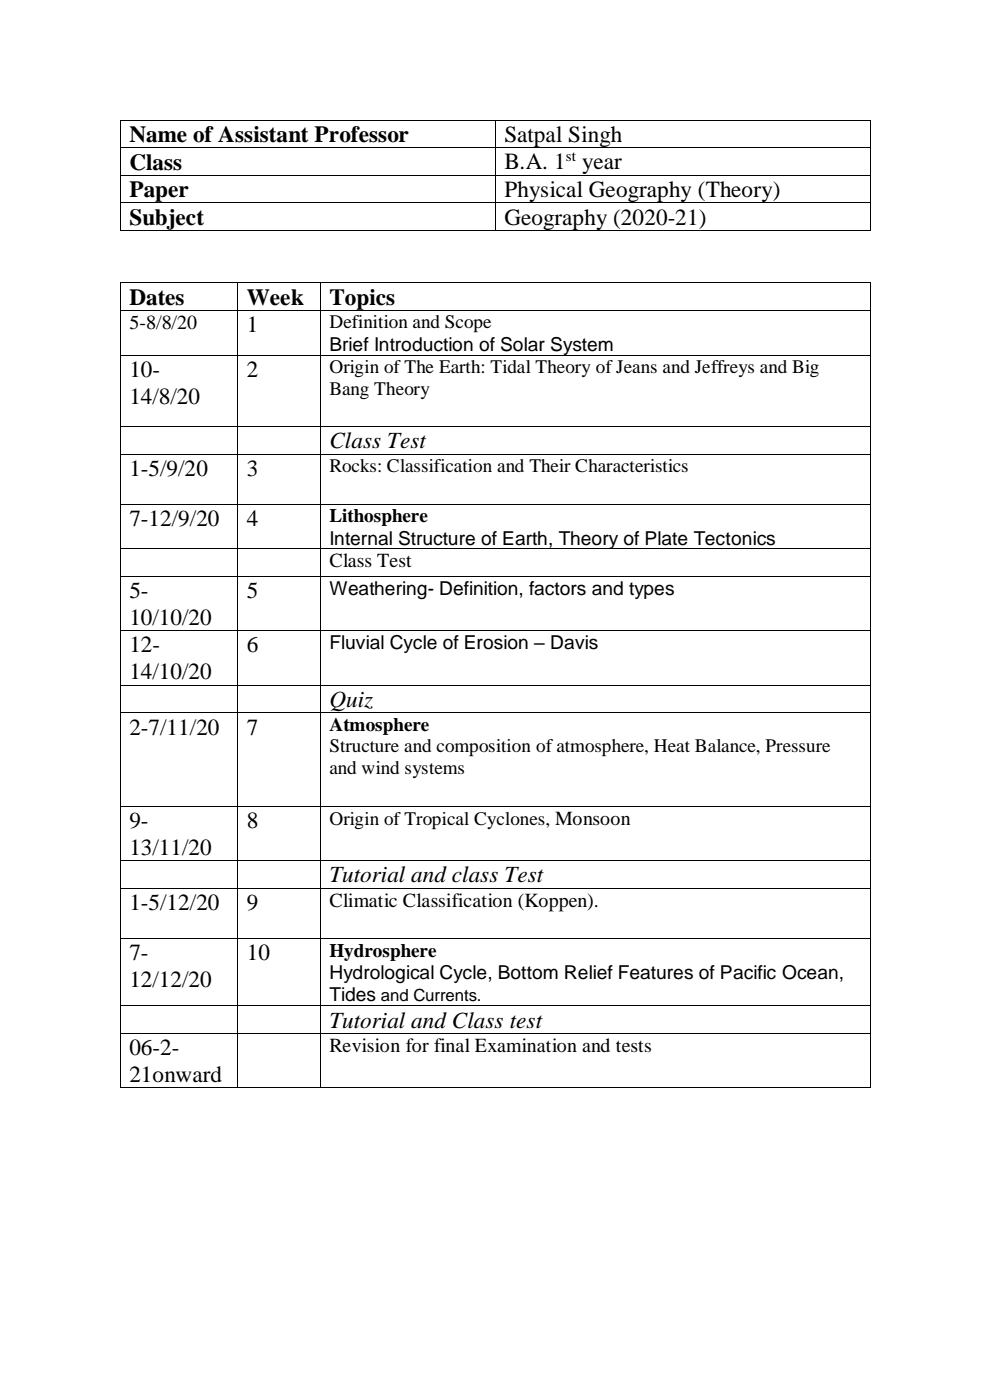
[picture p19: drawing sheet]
<svg xmlns="http://www.w3.org/2000/svg" width="210mm" height="297mm" viewBox="0 0 210 297" stroke-linecap="round" stroke-linejoin="round" font-family="sans-serif">
<defs><g id="words">
<g font-size="4.9">
<text x="27.4" y="30.1">Name of Assistant Professor</text>
<text x="27.4" y="36">Class</text>
<text x="107" y="30.1">Satpal Singh</text>
<text x="107" y="35.9">B.A. 1</text>
<text x="123.5" y="35.9">year</text>
<text x="27.4" y="41.8">Paper</text>
<text x="107" y="41.7">Physical Geography (Theory)</text>
<text x="27.4" y="47.8">Subject</text>
<text x="107" y="47.7">Geography (2020-21)</text>
<text x="27.4" y="64.6">Dates</text>
<text x="52.3" y="64.6">Week</text>
<text x="69.9" y="64.6">Topics</text>
<text x="52.3" y="70.5">1</text>
<text x="27.4" y="80">10-</text>
<text x="52.3" y="80">2</text>
<text x="27.4" y="85.6">14/8/20</text>
<text x="69.9" y="95.1">Class Test</text>
<text x="27.4" y="100.9">1-5/9/20</text>
<text x="52.3" y="100.9">3</text>
<text x="27.4" y="111.5">7-12/9/20</text>
<text x="52.3" y="111.5">4</text>
<text x="27.4" y="126.9">5-</text>
<text x="52.3" y="126.9">5</text>
<text x="27.4" y="132.5">10/10/20</text>
<text x="27.4" y="138.4">12-</text>
<text x="52.3" y="138.4">6</text>
<text x="27.4" y="144.1">14/10/20</text>
<text x="69.9" y="150">Quiz</text>
<text x="27.4" y="155.8">2-7/11/20</text>
<text x="52.3" y="155.8">7</text>
<text x="27.4" y="175.6">9-</text>
<text x="52.3" y="175.6">8</text>
<text x="27.4" y="181.3">13/11/20</text>
<text x="69.9" y="187.2">Tutorial and class Test</text>
<text x="27.4" y="193.1">1-5/12/20</text>
<text x="52.3" y="193.1">9</text>
<text x="27.4" y="203.8">7-</text>
<text x="52.3" y="203.8">10</text>
<text x="27.4" y="209.4">12/12/20</text>
<text x="69.9" y="218">Tutorial and Class test</text>
<text x="27.4" y="223.8">06-2-</text>
<text x="27.4" y="229.5">21onward</text>
</g>
<g font-size="4.2">
<text x="27.4" y="69.8">5-8/8/20</text>
<text x="69.9" y="120.3">Class Test</text>
<text x="69.9" y="192.4">Climatic Classification (Koppen).</text>
<text x="69.9" y="223.2">Revision for final Examination and tests</text>
</g>
<g font-size="4.1">
<text x="69.9" y="69.6">Definition and Scope</text>
<text x="69.9" y="74.4">Brief Introduction of Solar System</text>
<text x="69.9" y="79.1">Origin of The Earth: Tidal Theory of Jeans and Jeffreys and Big</text>
<text x="69.9" y="83.8">Bang Theory</text>
<text x="69.9" y="100.1">Rocks: Classification and Their Characteristics</text>
<text x="69.9" y="110.8">Lithosphere</text>
<text x="69.9" y="115.5">Internal Structure of Earth, Theory of Plate Tectonics</text>
<text x="69.9" y="126.2">Weathering- Definition, factors and types</text>
<text x="69.9" y="137.7">Fluvial Cycle of Erosion – Davis</text>
<text x="69.9" y="155.1">Atmosphere</text>
<text x="69.9" y="159.6">Structure and composition of atmosphere, Heat Balance, Pressure</text>
<text x="69.9" y="164.3">and wind systems</text>
<text x="69.9" y="175">Origin of Tropical Cyclones, Monsoon</text>
<text x="69.9" y="203">Hydrosphere</text>
<text x="69.9" y="207.7">Hydrological Cycle, Bottom Relief Features of Pacific Ocean,</text>
<text x="69.9" y="212.4">Tides</text>
</g>
<text font-size="3.6" x="80.8" y="212.4">and Currents.</text>
<text font-size="3.2" x="120" y="34.1">st</text>
</g></defs>
<g fill="#000">
<path d="M25.4 25.4h.2v.2h-.2z" fill-rule="evenodd"/>
<path d="M25.4 25.4h.2v.2h-.2z" fill-rule="evenodd"/>
<path d="M25.4 31.2h.2v.2h-.2z" fill-rule="evenodd"/>
<path d="M25.4 37.1h.2v.2h-.2z" fill-rule="evenodd"/>
<path d="M104.9 25.4h.2v.2h-.2z" fill-rule="evenodd"/>
<path d="M104.9 31.2h.2v.2h-.2z" fill-rule="evenodd"/>
<path d="M104.9 37.1h.2v.2h-.2z" fill-rule="evenodd"/>
<path d="M184.5 25.4h.1v.2h-.1z" fill-rule="evenodd"/>
<path d="M184.5 25.4h.1v.2h-.1z" fill-rule="evenodd"/>
<path d="M184.5 31.2h.1v.2h-.1z" fill-rule="evenodd"/>
<path d="M184.5 37.1h.1v.2h-.1z" fill-rule="evenodd"/>
<path d="M25.4 42.9h.2v.2h-.2z" fill-rule="evenodd"/>
<path d="M25.4 48.9h.2v.1h-.2z" fill-rule="evenodd"/>
<path d="M25.4 48.9h.2v.1h-.2z" fill-rule="evenodd"/>
<path d="M104.9 42.9h.2v.2h-.2z" fill-rule="evenodd"/>
<path d="M104.9 48.9h.2v.1h-.2z" fill-rule="evenodd"/>
<path d="M184.5 42.9h.1v.2h-.1z" fill-rule="evenodd"/>
<path d="M184.5 48.9h.1v.1h-.1z" fill-rule="evenodd"/>
<path d="M184.5 48.9h.1v.1h-.1z" fill-rule="evenodd"/>
<path d="M25.4 59.9h.2v.1h-.2z" fill-rule="evenodd"/>
<path d="M25.4 59.9h.2v.1h-.2z" fill-rule="evenodd"/>
<path d="M25.4 65.8h.2v.2h-.2z" fill-rule="evenodd"/>
<path d="M25.4 75.3h.2v.2h-.2z" fill-rule="evenodd"/>
<path d="M50.3 59.9h.2v.1h-.2z" fill-rule="evenodd"/>
<path d="M50.3 65.8h.2v.2h-.2z" fill-rule="evenodd"/>
<path d="M50.3 75.3h.2v.2h-.2z" fill-rule="evenodd"/>
<path d="M67.8 59.9h.2v.1h-.2z" fill-rule="evenodd"/>
<path d="M67.8 65.8h.2v.2h-.2z" fill-rule="evenodd"/>
<path d="M67.8 75.3h.2v.2h-.2z" fill-rule="evenodd"/>
<path d="M184.5 59.9h.1v.1h-.1z" fill-rule="evenodd"/>
<path d="M184.5 59.9h.1v.1h-.1z" fill-rule="evenodd"/>
<path d="M184.5 65.8h.1v.2h-.1z" fill-rule="evenodd"/>
<path d="M184.5 75.3h.1v.2h-.1z" fill-rule="evenodd"/>
<path d="M25.4 90.4h.2v.2h-.2z" fill-rule="evenodd"/>
<path d="M25.4 96.3h.2v.2h-.2z" fill-rule="evenodd"/>
<path d="M50.3 90.4h.2v.2h-.2z" fill-rule="evenodd"/>
<path d="M50.3 96.3h.2v.2h-.2z" fill-rule="evenodd"/>
<path d="M67.8 90.4h.2v.2h-.2z" fill-rule="evenodd"/>
<path d="M67.8 96.3h.2v.2h-.2z" fill-rule="evenodd"/>
<path d="M184.5 90.4h.1v.2h-.1z" fill-rule="evenodd"/>
<path d="M184.5 96.3h.1v.2h-.1z" fill-rule="evenodd"/>
<path d="M25.4 106.9h.2v.2h-.2z" fill-rule="evenodd"/>
<path d="M25.4 116.4h.2v.1h-.2z" fill-rule="evenodd"/>
<path d="M50.3 106.9h.2v.2h-.2z" fill-rule="evenodd"/>
<path d="M50.3 116.4h.2v.1h-.2z" fill-rule="evenodd"/>
<path d="M67.8 106.9h.2v.2h-.2z" fill-rule="evenodd"/>
<path d="M67.8 116.4h.2v.1h-.2z" fill-rule="evenodd"/>
<path d="M184.5 106.9h.1v.2h-.1z" fill-rule="evenodd"/>
<path d="M184.5 116.4h.1v.1h-.1z" fill-rule="evenodd"/>
<path d="M25.4 122.2h.2v.2h-.2z" fill-rule="evenodd"/>
<path d="M25.4 133.7h.2v.2h-.2z" fill-rule="evenodd"/>
<path d="M50.3 122.2h.2v.2h-.2z" fill-rule="evenodd"/>
<path d="M50.3 133.7h.2v.2h-.2z" fill-rule="evenodd"/>
<path d="M67.8 122.2h.2v.2h-.2z" fill-rule="evenodd"/>
<path d="M67.8 133.7h.2v.2h-.2z" fill-rule="evenodd"/>
<path d="M184.5 122.2h.1v.2h-.1z" fill-rule="evenodd"/>
<path d="M184.5 133.7h.1v.2h-.1z" fill-rule="evenodd"/>
<path d="M25.4 145.2h.2v.2h-.2z" fill-rule="evenodd"/>
<path d="M25.4 151.2h.2v.1h-.2z" fill-rule="evenodd"/>
<path d="M50.3 145.2h.2v.2h-.2z" fill-rule="evenodd"/>
<path d="M50.3 151.2h.2v.1h-.2z" fill-rule="evenodd"/>
<path d="M67.8 145.2h.2v.2h-.2z" fill-rule="evenodd"/>
<path d="M67.8 151.2h.2v.1h-.2z" fill-rule="evenodd"/>
<path d="M184.5 145.2h.1v.2h-.1z" fill-rule="evenodd"/>
<path d="M184.5 151.2h.1v.1h-.1z" fill-rule="evenodd"/>
<path d="M25.4 171h.2v.2h-.2z" fill-rule="evenodd"/>
<path d="M50.3 171h.2v.2h-.2z" fill-rule="evenodd"/>
<path d="M67.8 171h.2v.2h-.2z" fill-rule="evenodd"/>
<path d="M184.5 171h.1v.2h-.1z" fill-rule="evenodd"/>
<path d="M25.4 182.5h.2v.2h-.2z" fill-rule="evenodd"/>
<path d="M25.4 188.4h.2v.2h-.2z" fill-rule="evenodd"/>
<path d="M25.4 199.1h.2v.2h-.2z" fill-rule="evenodd"/>
<path d="M50.3 182.5h.2v.2h-.2z" fill-rule="evenodd"/>
<path d="M50.3 188.4h.2v.2h-.2z" fill-rule="evenodd"/>
<path d="M50.3 199.1h.2v.2h-.2z" fill-rule="evenodd"/>
<path d="M67.8 182.5h.2v.2h-.2z" fill-rule="evenodd"/>
<path d="M67.8 188.4h.2v.2h-.2z" fill-rule="evenodd"/>
<path d="M67.8 199.1h.2v.2h-.2z" fill-rule="evenodd"/>
<path d="M184.5 182.5h.1v.2h-.1z" fill-rule="evenodd"/>
<path d="M184.5 188.4h.1v.2h-.1z" fill-rule="evenodd"/>
<path d="M184.5 199.1h.1v.2h-.1z" fill-rule="evenodd"/>
<path d="M25.4 213.3h.2v.2h-.2z" fill-rule="evenodd"/>
<path d="M25.4 219.2h.2v.1h-.2z" fill-rule="evenodd"/>
<path d="M50.3 213.3h.2v.2h-.2z" fill-rule="evenodd"/>
<path d="M50.3 219.2h.2v.1h-.2z" fill-rule="evenodd"/>
<path d="M67.8 213.3h.2v.2h-.2z" fill-rule="evenodd"/>
<path d="M67.8 219.2h.2v.1h-.2z" fill-rule="evenodd"/>
<path d="M184.5 213.3h.1v.2h-.1z" fill-rule="evenodd"/>
<path d="M184.5 219.2h.1v.1h-.1z" fill-rule="evenodd"/>
<path d="M25.4 230.7h.2v.2h-.2z" fill-rule="evenodd"/>
<path d="M25.4 230.7h.2v.2h-.2z" fill-rule="evenodd"/>
<path d="M50.3 230.7h.2v.2h-.2z" fill-rule="evenodd"/>
<path d="M67.8 230.7h.2v.2h-.2z" fill-rule="evenodd"/>
<path d="M184.5 230.7h.1v.2h-.1z" fill-rule="evenodd"/>
<path d="M184.5 230.7h.1v.2h-.1z" fill-rule="evenodd"/>
</g>
<g fill="none" stroke="#000" stroke-width=".21">
<path d="M25.5 25.6v5.6M25.5 31.4v5.7M25.5 37.3v5.6M25.6 25.5h79.3M25.6 31.3h79.3M25.6 37.2h79.3M105 25.6v5.6M105 31.4v5.7M105 37.3v5.6M105.1 25.5h79.4M105.1 31.3h79.4M105.1 37.2h79.4"/>
<path d="M184.6 25.6v5.6M184.6 31.4v5.7M184.6 37.3v5.6M25.5 43.1v5.8M25.6 43h79.3M25.6 49h79.3M25.6 60h24.7M50.5 60h17.3M68 60h116.5M105 43.1v5.8M105.1 43h79.4M105.1 49h79.4"/>
<path d="M184.6 43.1v5.8M25.5 60v5.8M25.5 66v9.3M25.5 75.5v14.9M25.6 65.9h24.7M25.6 75.4h24.7M50.4 60v5.8M50.4 66v9.3M50.4 75.5v14.9M50.5 65.9h17.3M50.5 75.4h17.3M67.9 60v5.8"/>
<path d="M67.9 66v9.3M67.9 75.5v14.9M68 65.9h116.5M68 75.4h116.5M184.6 60v5.8M184.6 66v9.3M184.6 75.5v14.9M25.5 90.6v5.7M25.5 96.5v10.4M25.6 90.5h24.7M25.6 96.4h24.7M50.4 90.6v5.7"/>
<path d="M50.4 96.5v10.4M50.5 90.5h17.3M50.5 96.4h17.3M67.9 90.6v5.7M67.9 96.5v10.4M68 90.5h116.5M68 96.4h116.5M184.6 90.6v5.7M184.6 96.5v10.4M25.5 107.1v9.3M25.5 116.5v5.7M25.6 107h24.7"/>
<path d="M25.6 116.5h24.7M50.4 107.1v9.3M50.4 116.5v5.7M50.5 107h17.3M50.5 116.5h17.3M67.9 107.1v9.3M67.9 116.5v5.7M68 107h116.5M68 116.5h116.5M184.6 107.1v9.3M184.6 116.5v5.7M25.5 122.4v11.3"/>
<path d="M25.5 133.9v11.3M25.6 122.3h24.7M25.6 133.8h24.7M50.4 122.4v11.3M50.4 133.9v11.3M50.5 122.3h17.3M50.5 133.8h17.3M67.9 122.4v11.3M67.9 133.9v11.3M68 122.3h116.5M68 133.8h116.5M184.6 122.4v11.3"/>
<path d="M184.6 133.9v11.3M25.5 145.4v5.8M25.5 151.3v19.7M25.6 145.3h24.7M25.6 151.3h24.7M50.4 145.4v5.8M50.4 151.3v19.7M50.5 145.3h17.3M50.5 151.3h17.3M67.9 145.4v5.8M67.9 151.3v19.7M68 145.3h116.5"/>
<path d="M68 151.3h116.5M184.6 145.4v5.8M184.6 151.3v19.7M25.5 171.2v11.3M25.6 171.1h24.7M50.4 171.2v11.3M50.5 171.1h17.3M67.9 171.2v11.3M68 171.1h116.5M184.6 171.2v11.3M25.5 182.7v5.7M25.5 188.6v10.5"/>
<path d="M25.5 199.3v14M25.6 182.6h24.7M25.6 188.5h24.7M25.6 199.2h24.7M50.4 182.7v5.7M50.4 188.6v10.5M50.4 199.3v14M50.5 182.6h17.3M50.5 188.5h17.3M50.5 199.2h17.3M67.9 182.7v5.7M67.9 188.6v10.5"/>
<path d="M67.9 199.3v14M68 182.6h116.5M68 188.5h116.5M68 199.2h116.5M184.6 182.7v5.7M184.6 188.6v10.5M184.6 199.3v14M25.5 213.5v5.7M25.5 219.3v11.4M25.6 213.4h24.7M25.6 219.3h24.7M50.4 213.5v5.7"/>
<path d="M50.4 219.3v11.4M50.5 213.4h17.3M50.5 219.3h17.3M67.9 213.5v5.7M67.9 219.3v11.4M68 213.4h116.5M68 219.3h116.5M184.6 213.5v5.7M184.6 219.3v11.4M25.6 230.8h24.7M50.5 230.8h17.3M68 230.8h116.5"/>
</g>
<use href="#words"/>
</svg>
